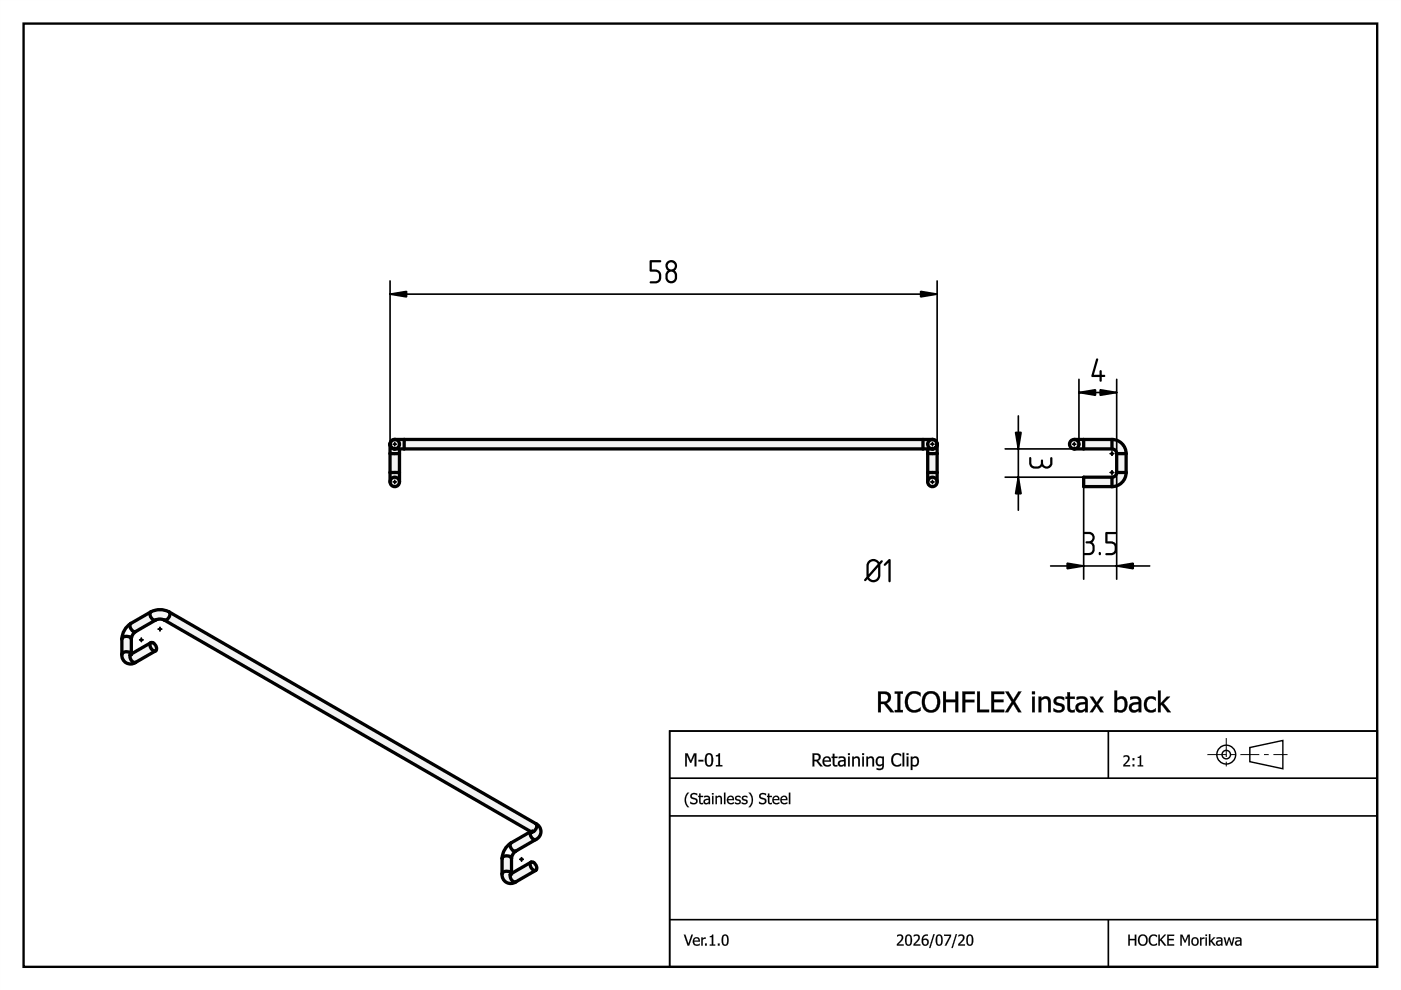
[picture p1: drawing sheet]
<svg xmlns="http://www.w3.org/2000/svg" width="297mm" height="210mm" viewBox="0 0 297 210" stroke-linecap="round" stroke-linejoin="round" font-family="sans-serif">
<g fill="#000">
<path d="M0 0h297v210h-297zM0 0v210h297v-210z"/>
<path d="M186.2 146.6h1.1a1.28 1.28 0 0 1 1.6 .9 1.28 1.28 0 0 1-.9 1.6l1.6 1.9h-.8l-1.4-1.7h-.6v1.7h-.6zM186.8 147.1v1.7a1.24 1.24 0 0 0 1.4-.5 .79 .79 0 0 0 0-.9 .79 .79 0 0 0-.9-.3zM189.7 146.6h1.7v.5h-.5v3.4h.5v.5h-1.7v-.5h.6v-3.4h-.6zM192.4 147.2a2.27 2.27 0 0 1 2.8-.3v.7a1.56 1.56 0 0 0-2-.4 1.56 1.56 0 0 0-.7 1.9 1.5 1.5 0 0 0 1 1.4 1.5 1.5 0 0 0 1.7-.5v.7a2.11 2.11 0 0 1-2.5 0 2.11 2.11 0 0 1-.8-2.2l.1-.6zM196 147.1a2 2 0 0 1 2.5-.3 2 2 0 0 1 .8 2.4 1.94 1.94 0 0 1-2.1 1.9 1.94 1.94 0 0 1-1.7-2.3l.1-1zM196.6 147.4a2.27 2.27 0 0 0 .3 3.1 1.39 1.39 0 0 0 1.4-.3 1.39 1.39 0 0 0 .4-1.4 1.37 1.37 0 0 0-.5-1.5 1.37 1.37 0 0 0-1.6 .1zM200 146.6h.6v1.7h2v-1.7h.5v4.4h-.5v-2.1h-2v2.1h-.6zM204.1 146.6h2.6v.5h-2.1v1.3h2v.5h-2v2.1h-.5zM207.2 146.6h.6v3.9h1.9v.5h-2.5zM210.2 146.6h2.7v.5h-2.1v1.2h2v.6h-2v1.6h2.1v.5h-2.7zM213.2 146.6h.6l1.1 1.7 1-1.7h.6l-1.3 2.2 1.4 2.2h-.7l-1.1-1.8-1.1 1.8h-.6l1.4-2.2zM218.8 147.7h.6v3.3h-.6zM218.8 146.6h.6v.6h-.6zM220.2 147.7h.6v.4a1.12 1.12 0 0 1 1.3-.4 1.12 1.12 0 0 1 .7 1.2v2.1h-.6v-1.9a.79 .79 0 0 0-.4-.9 .79 .79 0 0 0-1 .4v2.4h-.6zM223.7 147.9a1.92 1.92 0 0 1 1.9 0v.6a1.22 1.22 0 0 0-1.6-.1 .78 .78 0 0 0 1 .8 .99 .99 0 0 1 .7 1.2 .99 .99 0 0 1-1.2 .7l-1.1-.3v-.6a1.26 1.26 0 0 0 1.8 .1 .84 .84 0 0 0-1.1-.8 .91 .91 0 0 1-.7-.7 .91 .91 0 0 1 .3-.9zM226.3 146.8h.6v.9h1v.5h-1v1.5a.64 .64 0 0 0 .2 .8 .64 .64 0 0 0 .8 0v.5a1.05 1.05 0 0 1-1.6-1v-1.8h-.4v-.5h.4zM228.7 149.6a.66 .66 0 0 0 .2 .9 .66 .66 0 0 0 .9-.1l.3-.2v-.9l-1 .1zM228.3 147.8a1.71 1.71 0 0 1 2.3 .6v2.6h-.5v-.4a1.13 1.13 0 0 1-2-.1 1.13 1.13 0 0 1 1.2-1.6l.8-.1a.79 .79 0 0 0-1.3-.6l-.5 .2zM231.1 147.7h.6l.8 1.2 .8-1.2h.7l-1.2 1.6 1.2 1.7h-.7l-.8-1.2-.8 1.2h-.6l1.1-1.6zM236.8 148.5v1.9a1.03 1.03 0 0 0 1.2 .1 1.03 1.03 0 0 0 .5-1.2 .92 .92 0 0 0-.5-1.1 .92 .92 0 0 0-1.2 .3zM236.3 146.4h.5v1.7a1.29 1.29 0 0 1 1.6-.3 1.29 1.29 0 0 1 .6 1.5 1.44 1.44 0 0 1-.5 1.5 1.44 1.44 0 0 1-1.7 0v.2h-.5zM240.1 149.6a.66 .66 0 0 0 .1 .9 .66 .66 0 0 0 1-.1l.2-.2v-.9l-1 .1zM239.6 147.8a1.71 1.71 0 0 1 2.3 .6l.1 2.6h-.6v-.4a1.13 1.13 0 0 1-1.9-.1 1.13 1.13 0 0 1 1.1-1.6l.8-.1a.79 .79 0 0 0-1.2-.6l-.6 .2zM243 148.1a1.74 1.74 0 0 1 2-.2v.6a1.14 1.14 0 0 0-1.4-.2 1.14 1.14 0 0 0-.5 1.4 1.09 1.09 0 0 0 .8 .8 1.09 1.09 0 0 0 1.1-.3v.6a1.66 1.66 0 0 1-2-.1 1.66 1.66 0 0 1-.3-2.1zM245.5 146.4h.6v2.7l1.3-1.4h.7l-1.4 1.4 1.5 1.9h-.7l-1.2-1.6-.2 .2v1.4h-.6z"/>
<path d="M186.1 146.6h1.6l.7 .3a1.2 1.2 0 0 1 .1 1.9l-.5 .3 1.6 1.9h-.8l-1.4-1.7h-.6v1.7h-.7zM186.2 146.6v4.4h.6l-.1-1.8h.7l1.4 1.8h.7l-1.6-1.9 .8-.5 .2-.8-.1-.6-.9-.5zM186.8 147.1v1.7l.9-.1 .3-.2 .2-.2v-.8l-.5-.3zM186.7 147.1l1.3 .2a.88 .88 0 0 1 .1 1.3l-.4 .2h-1zM189.7 146.6h1.7v.5h-.5v3.4h.5v.5h-1.7v-.5h.6v-3.4h-.6zM189.7 146.6v.5l.6-.1v3.6l-.6-.1v.5h1.7v-.5l-.6 .1v-3.6l.6 .1v-.5zM192.4 147.1l.9-.5h.9l1 .3v.8l-.7-.5a1.41 1.41 0 0 0-1.6 .3 1.97 1.97 0 0 0 .7 3h.7l.9-.5v.7l-.6 .2a2.03 2.03 0 0 1-2.2-.4l-.4-.7a2.75 2.75 0 0 1 0-1.9zM192.4 147.2a2.64 2.64 0 0 0 .6 3.7l1.2 .1 .7-.2 .3-.1v-.7l-.5 .4a1.47 1.47 0 0 1-1.4 .1l-.5-.3-.3-.6-.1-.8 .1-.8 .5-.7 .6-.3 .9 .1 .7 .5v-.7l-.6-.2a2.14 2.14 0 0 0-2.2 .5zM196 147.1l.6-.4a1.84 1.84 0 0 1 1.6 0 1.92 1.92 0 0 1 1.2 2.1l-.2 1-.4 .7a1.8 1.8 0 0 1-2 .5l-.8-.5-.4-.7a2.89 2.89 0 0 1 0-2zM196 147.1a2.69 2.69 0 0 0 .6 3.8 1.89 1.89 0 0 0 2.6-1.1v-1.7l-.4-1a2.04 2.04 0 0 0-2.8 0zM196.4 147.5a2.64 2.64 0 0 0 0 2.6 1.31 1.31 0 0 0 2 0l.3-1.3-.1-.7a1.26 1.26 0 0 0-.9-1 1.26 1.26 0 0 0-1.3 .4zM196.5 147.3l.5-.2 .6-.1 .8 .5a2.35 2.35 0 0 1-.4 3 1.42 1.42 0 0 1-1.5-.3 1.42 1.42 0 0 1-.5-1.4l.1-.8zM199.9 146.6h.7v1.7h2l-.1-1.7h.7v4.4h-.7v-2.1h-1.9v2.1h-.7zM200 146.6v4.4h.6l-.1-2.2h2.1v2.2h.5v-4.4h-.5v1.8h-2.1l.1-1.8zM204 146.6h2.7v.6l-2.1-.1v1.3l2-.1v.6h-2l.1 2.1h-.7zM204.1 146.6v4.4h.5v-2.1h2v-.5h-2v-1.3h2.1v-.5zM207.1 146.6h.7v3.9l1.9-.1v.6h-2.6zM207.2 146.6v4.4h2.5v-.5h-2l.1-3.9zM210.1 146.6h2.8v.6h-2.1v1.1h2v.6h-2v1.6l2.1-.1v.6h-2.8zM210.2 146.6v4.4h2.7v-.5h-2.2v-1.7h2.1v-.5l-2.1 .1v-1.3h2.2v-.5zM213.1 146.6h.7l1.1 1.7 1-1.7h.7l-1.4 2.2 1.4 2.2h-.7l-1.1-1.8-1 1.8h-.7l1.4-2.2zM213.2 146.6l1.3 2.2-1.4 2.2h.6l1.1-1.8 1.1 1.8h.7l-1.5-2.2 1.4-2.2h-.6l-1 1.8-1.1-1.8zM218.8 147.7h.6v3.3h-.6zM218.8 147.7v3.3h.6v-3.3zM218.8 146.6h.7v.6h-.7zM218.8 146.6v.6h.6v-.6zM220.2 147.7h.6v.4l.4-.4a.98 .98 0 0 1 1.3 .2l.3 .7v2.4h-.6l-.1-2.6a.92 .92 0 0 0-1.3 .2v2.4h-.6zM220.2 147.7v3.3h.6l-.1-2.5 .9-.4 .4 .1 .2 .3v2.5h.6v-2.1a1.1 1.1 0 0 0-.8-1.2 1.1 1.1 0 0 0-1.3 .5l.1-.5zM223.7 147.9l.6-.3 1 .1 .3 .2v.6l-.2-.1a.93 .93 0 0 0-1.4 .2l.1 .3 .3 .1a1.09 1.09 0 0 1 1.4 1.2 1.09 1.09 0 0 1-1.6 .9l-.9-.3v-.7l.8 .5h.7l.3-.2v-.4l-1.6-.8-.1-.6zM223.7 147.9a.88 .88 0 0 0-.3 .9 .88 .88 0 0 0 .7 .7l.6 .2a.54 .54 0 0 1 .4 .7 .54 .54 0 0 1-.8 .2l-.9-.4v.6l.4 .2h1.2l.4-.2a1.07 1.07 0 0 0 .2-1.3l-1.6-.6-.1-.3 .2-.4a1.35 1.35 0 0 1 1.5 .3v-.6a1.93 1.93 0 0 0-1.9 0zM226.3 146.8h.6v.9h1v.5h-1v1.9l.2 .4 .8-.1v.6a1.49 1.49 0 0 1-1.4-.2l-.2-.5v-2.1h-.4v-.5h.4zM226.3 146.8v1l-.4-.1v.5l.4-.1v1.9a.92 .92 0 0 0 1.2 1h.4l-.1-.5a.78 .78 0 0 1-.9-.1l-.1-2.3 1.1 .1v-.5l-1.1 .1 .1-1zM228.8 149.6l-.2 .4 .1 .4 .7 .1 .7-.3v-.9l-1 .1zM228.7 149.6l.5-.2 .9-.2v1a.84 .84 0 0 1-.8 .4 .84 .84 0 0 1-.7-.6zM228.3 147.8l1-.2a1.23 1.23 0 0 1 1.3 .6l.1 2.8h-.7l.1-.4-.4 .3a1.02 1.02 0 0 1-1.6-.4l-.1-.7 .4-.6 .6-.3 1.1-.1-.1-.4-.4-.2-1.3 .2zM228.3 147.8v.6l.7-.3 .7 .1 .3 .2 .1 .5a1.78 1.78 0 0 0-2 .9v.7l.5 .5h.8l.7-.4v.4h.5v-2.4l-.2-.5-.5-.4zM231 147.7h.8l.7 1.2 .8-1.2h.7l-1.2 1.6 1.2 1.7h-.7l-.8-1.2-.8 1.2h-.7l1.2-1.6zM231.1 147.7l1.1 1.7-1.1 1.6h.6l.8-1.3 .8 1.3h.7l-1.2-1.7 1.2-1.6h-.7l-.8 1.3-.8-1.3zM236.8 148.5v1.9l.8 .2 .4-.2 .3-.4 .2-.7-.2-.8a.99 .99 0 0 0-1.4 .1zM236.8 148.5l.5-.2a.86 .86 0 0 1 1 0 .86 .86 0 0 1 .2 1 1.05 1.05 0 0 1-.5 1.2 1.05 1.05 0 0 1-1.2-.1zM236.3 146.4h.6l-.1 1.6 .5-.2a1.18 1.18 0 0 1 1.7 1.1 1.62 1.62 0 0 1-1.7 2.2l-.5-.3v.2h-.5zM236.3 146.4v4.6h.5v-.2a1.37 1.37 0 0 0 1.8-.2 2.62 2.62 0 0 0 .1-2.5 1.26 1.26 0 0 0-1.9 0v-1.7zM240.1 149.6l-.1 .4 .1 .4 .6 .1 .7-.3v-.9l-1 .1zM240.1 149.6l.5-.2 .8-.2v1a.84 .84 0 0 1-.8 .4 .84 .84 0 0 1-.7-.6zM239.6 147.8l1-.2a1.23 1.23 0 0 1 1.3 .6l.1 2.8h-.6v-.4l-.4 .3a1.02 1.02 0 0 1-1.6-.4l-.1-.7 .5-.6 .6-.3 1-.1v-.4l-.5-.2-1.3 .2zM239.6 147.8v.6l.7-.3 .8 .1 .3 .2v.5a1.78 1.78 0 0 0-2 .9l.1 .7 .5 .5h.7l.7-.4v.4h.6l-.1-2.4-.2-.5-.5-.4zM242.9 148.1l.7-.4h.8l.7 .2v.6l-.7-.3a1.08 1.08 0 0 0-1.1 .4 1.08 1.08 0 0 0-.1 1.1l.2 .6a1.16 1.16 0 0 0 1.2 .2l.5-.3v.6l-.7 .3a1.63 1.63 0 0 1-1.5-.4l-.3-.6-.1-.7 .1-.8zM243 148.1a1.91 1.91 0 0 0 .5 2.9h.9l.6-.2v-.6a1.11 1.11 0 0 1-1.4 .3 1.11 1.11 0 0 1-.5-1.4l.2-.7a.96 .96 0 0 1 1.3-.1l.4 .2v-.6l-.3-.1a1.61 1.61 0 0 0-1.7 .3zM245.5 146.4h.6v2.7l1.3-1.4h.7l-1.4 1.4 1.6 1.9h-.8l-1.2-1.6-.2 .2v1.4h-.6zM245.5 146.4v4.6h.6l-.1-1.4 .3-.2 1.2 1.6h.7l-1.5-1.9 1.4-1.4h-.7l-1.4 1.5 .1-2.8z"/>
<path d="M145.7 168.1h.4a2.11 2.11 0 0 0 0 3 .96 .96 0 0 1-.9-.9 2.3 2.3 0 0 1 .5-2.1zM146.6 168.3l.3-.2 .6 .1 .3 .1v.3a.63 .63 0 0 0-.6-.2 .63 .63 0 0 0-.5 .5l.3 .2a.75 .75 0 0 1 .9 .8 .75 .75 0 0 1-1 .6l-.6-.1v-.4a.68 .68 0 0 0 .7 .3 .68 .68 0 0 0 .6-.5l-.8-.4a.62 .62 0 0 1-.2-1.1zM148.2 168.2h.3v.5h.6v.3h-.6v1.1l.2 .2 .4-.1v.3a.59 .59 0 0 1-.9-.5v-1h-.2v-.3h.2zM149.5 169.8a.39 .39 0 0 0 .2 .5 .39 .39 0 0 0 .5-.2v-.5zM149.3 168.8l.2-.1a.69 .69 0 0 1 1 .6v1.2h-.3v-.2a.6 .6 0 0 1-1-.1 .6 .6 0 0 1 .6-.8l.4-.1v-.2l-.4-.1-.5 .1zM151 168.7h.3v1.8h-.3zM151 168.2h.3v.3h-.3zM151.7 168.7h.3v.2a.59 .59 0 0 1 .7-.2 .59 .59 0 0 1 .4 .7v1.1h-.3v-1a.42 .42 0 0 0-.3-.5 .42 .42 0 0 0-.5 .2v1.3h-.3zM153.5 168.1h.3v2.4h-.3zM154.3 169a.74 .74 0 0 1 1-.2 .74 .74 0 0 1 .3 .9h-1.2a.69 .69 0 0 0 .5 .5 .69 .69 0 0 0 .7-.1v.3a.96 .96 0 0 1-1.3-.2 .96 .96 0 0 1 0-1.2zM154.6 169.1l-.2 .3h.9v-.1a.44 .44 0 0 0-.3-.4 .44 .44 0 0 0-.4 .2zM156 168.9l.8-.2 .2 .1v.3a.42 .42 0 0 0-.5-.2 .42 .42 0 0 0-.3 .5l.2 .1a.58 .58 0 0 1 .7 .6 .58 .58 0 0 1-.9 .4l-.4-.1v-.3a.53 .53 0 0 0 .5 .2 .53 .53 0 0 0 .5-.4l-.3-.1a.53 .53 0 0 1-.6-.3 .53 .53 0 0 1 .1-.6zM157.4 168.9l.8-.2 .3 .1-.1 .3a.42 .42 0 0 0-.5-.2 .42 .42 0 0 0-.3 .5l.2 .1a.58 .58 0 0 1 .7 .6 .58 .58 0 0 1-.8 .4l-.4-.1v-.3a.53 .53 0 0 0 .5 .2 .53 .53 0 0 0 .4-.4l-.3-.1a.53 .53 0 0 1-.6-.3 .53 .53 0 0 1 .1-.6zM158.7 168.1a.96 .96 0 0 1 .9 .9 2.29 2.29 0 0 1-.5 2.1h-.4a2.11 2.11 0 0 0 0-3zM161.2 168.3l.3-.2 .6 .1 .3 .1v.3a.63 .63 0 0 0-.6-.2 .63 .63 0 0 0-.5 .5l.3 .2a.75 .75 0 0 1 .9 .8 .75 .75 0 0 1-1 .6l-.6-.1v-.4a.68 .68 0 0 0 .7 .3 .68 .68 0 0 0 .6-.5l-.8-.4a.62 .62 0 0 1-.2-1.1zM162.8 168.2h.3v.5h.6v.3h-.6v1.1l.2 .2 .4-.1v.3a.59 .59 0 0 1-.9-.5v-1h-.2v-.3h.2zM164 169a.74 .74 0 0 1 .9-.2 .74 .74 0 0 1 .4 .9h-1.3a.69 .69 0 0 0 .5 .5 .69 .69 0 0 0 .7-.1v.3a.96 .96 0 0 1-1.2-.2 .96 .96 0 0 1 0-1.2zM164.2 169.1l-.2 .3h1v-.1a.44 .44 0 0 0-.4-.4 .44 .44 0 0 0-.4 .2zM165.7 169a.74 .74 0 0 1 .9-.2 .74 .74 0 0 1 .3 .9h-1.2a.69 .69 0 0 0 .5 .5 .69 .69 0 0 0 .7-.1v.3a.96 .96 0 0 1-1.2-.2 .96 .96 0 0 1 0-1.2zM165.9 169.1l-.2 .3h1v-.1a.44 .44 0 0 0-.4-.4 .44 .44 0 0 0-.4 .2zM167.3 168.1h.3v2.4h-.3z"/>
<path d="M145.7 168l.4 .1-.5 .6-.1 1.2 .1 .6 .5 .7a.63 .63 0 0 1-.8-.7l-.1-1.2zM145.7 168.1h.1a2.3 2.3 0 0 0 0 3h.3l-.5-.7-.2-1 .2-.7 .5-.6zM146.6 168.3l.5-.2 .6 .1 .1 .1v.4a.6 .6 0 0 0-.6-.3 .6 .6 0 0 0-.5 .5l.5 .3a.72 .72 0 0 1 .7 .9 .72 .72 0 0 1-1 .4l-.6-.1v-.4l.4 .2h.6l.2-.2v-.3a1.13 1.13 0 0 1-1.1-1.1zM146.6 168.3l-.2 .3v.4l.3 .3 .6 .2a.37 .37 0 0 1 .3 .4 .37 .37 0 0 1-.3 .4h-.4l-.6-.3v.4l.4 .1h.6l.4-.2 .2-.3-.1-.5-1-.4-.1-.3 .1-.3 .4-.1 .6 .2v-.3l-.7-.2zM148.2 168.2h.3v.5h.6v.3h-.6v1l.2 .2h.4v.3h-.6l-.2-.2-.1-1.3h-.2v-.3h.2zM148.2 168.2l.1 .6-.3-.1v.3h.3v1.3l.2 .2h.6v-.3h-.5l-.1-.4v-.8h.6v-.3l-.6 .1v-.6zM149.5 169.8v.4h.4l.3-.1v-.5zM149.5 169.8l.8-.2v.5a.41 .41 0 0 1-.6 .2 .41 .41 0 0 1-.2-.5zM149.3 168.8l.2-.1a.83 .83 0 0 1 1 .3l.1 1.5h-.4v-.2l-.2 .2a.57 .57 0 0 1-.7-.1 .57 .57 0 0 1-.1-.7l.4-.3 .6-.1-.2-.3-.7 .1zM149.3 168.8v.3l.8-.1 .2 .4a.78 .78 0 0 0-1.1 .8l.3 .3h.4l.4-.2-.1 .2h.3l-.1-1.6-.3-.2zM151 168.7h.3v1.8h-.3zM151 168.7v1.8h.3v-1.8zM150.9 168.1h.4v.4h-.4zM151 168.2v.3h.3v-.3zM151.7 168.7h.3v.2l.5-.2 .4 .2 .2 1.6h-.3l-.1-1.4a.46 .46 0 0 0-.7 .1v1.3h-.3zM151.7 168.7v1.8h.3v-1.3l.4-.2 .4 .2v1.3h.3v-1.1a.58 .58 0 0 0-.4-.7 .58 .58 0 0 0-.7 .3v-.3zM153.5 168h.3v2.5h-.3zM153.5 168.1v2.4h.3v-2.4zM154.3 168.9v.1a.77 .77 0 0 1 1.1-.1l.2 .8h-1.2a.56 .56 0 0 0 .8 .5l.4-.1v.3l-.5 .1-.6-.1-.3-.3-.1-.7zM154.3 169l-.2 .6 .2 .7 .7 .2 .6-.1v-.3l-.8 .2-.4-.5v-.2l1.2 .1-.2-.8-.5-.2zM154.6 169.1l-.2 .3h.9l-.2-.4zM154.5 169.1l.6-.1 .2 .4h-.9zM156 168.8l.5-.1 .4 .1h.1v.4a.41 .41 0 0 0-.5-.3 .41 .41 0 0 0-.3 .5l.2 .1a.59 .59 0 0 1 .7 .6 .59 .59 0 0 1-.9 .4l-.4-.1v-.4l.4 .3 .5-.2a.29 .29 0 0 0 0-.3 .29 .29 0 0 0-.3 0l-.6-.4zM156 168.9l-.2 .3 .1 .3 .8 .4a.39 .39 0 0 1-.1 .5 .39 .39 0 0 1-.5-.2l-.3-.1v.3l.9 .1 .4-.5-.1-.3-.7-.3-.2-.2 .4-.3 .5 .2v-.3l-.5-.1zM157.4 168.8l.5-.1 .5 .1h.1l-.1 .4a.41 .41 0 0 0-.5-.3 .41 .41 0 0 0-.3 .5l.2 .1a.59 .59 0 0 1 .7 .6 .59 .59 0 0 1-.8 .4l-.5-.1v-.4l.5 .3 .5-.2a.29 .29 0 0 0-.1-.3 .29 .29 0 0 0-.3 0l-.5-.4zM157.5 168.9l-.2 .3 .1 .3 .8 .4a.45 .45 0 0 1-.4 .5 .45 .45 0 0 1-.5-.3v.3l.5 .1 .5-.1 .2-.3-.1-.4-.7-.3-.1-.2 .3-.3 .6 .2v-.3l-.6-.1zM158.7 168a1.09 1.09 0 0 1 .9 1.3 2.26 2.26 0 0 1-.5 1.9l-.4-.1 .6-1v-1zM158.7 168.1a2.01 2.01 0 0 1 .5 2.4l-.5 .6h.4a2.36 2.36 0 0 0 .4-2.3l-.4-.7zM161.1 168.3l.6-.2 .6 .1 .1 .1v.4a.6 .6 0 0 0-.6-.3 .6 .6 0 0 0-.5 .5l.5 .3a.72 .72 0 0 1 .7 .9 .72 .72 0 0 1-1 .4l-.6-.1v-.4l.4 .2h.6l.2-.2v-.3a1.13 1.13 0 0 1-1.2-1.1zM161.2 168.3l-.2 .3v.4l.3 .3 .6 .2a.37 .37 0 0 1 .3 .4 .37 .37 0 0 1-.3 .4h-.4l-.6-.3v.4l.4 .1h.6l.4-.2 .2-.3-.1-.5-1-.4-.2-.3 .2-.3 .3-.1 .7 .2v-.3l-.7-.2zM162.8 168.2h.3v.5h.6v.3h-.6v1l.1 .2h.5v.3h-.6l-.2-.2-.1-1.3h-.2v-.3h.2zM162.8 168.2v.6l-.2-.1v.3h.2l.1 1.3 .2 .2h.6v-.3h-.5l-.1-.4v-.8h.6v-.3l-.6 .1v-.6zM164 168.9v.1a.77 .77 0 0 1 1.1-.1l.2 .8h-1.2a.56 .56 0 0 0 .7 .5l.4-.1v.3l-.5 .1-.6-.1-.3-.3v-.7zM164 169l-.2 .6 .2 .7 .6 .2 .6-.1v-.3l-.8 .2-.4-.5v-.2l1.3 .1-.3-.8-.4-.2zM164.2 169.1l-.2 .3h1l-.3-.4zM164.2 169.1l.5-.1 .3 .4h-1zM165.6 168.9l.1 .1a.77 .77 0 0 1 1.1-.1l.2 .8h-1.2a.56 .56 0 0 0 .7 .5l.4-.1v.3l-.5 .1-.6-.1-.3-.3-.1-.7zM165.7 169l-.2 .6 .2 .7 .6 .2 .6-.1v-.3l-.8 .2-.4-.5v-.2l1.2 .1-.2-.8-.5-.2zM165.9 169.1l-.2 .3h1l-.3-.4zM165.9 169.1l.5-.1 .3 .4h-1zM167.2 168h.4v2.5h-.4zM167.3 168.1v2.4h.3v-2.4z"/>
<path d="M145.3 159.7h.5l.7 1.6 .6-1.6h.5v2.8h-.3v-2.4l-.7 1.6h-.3l-.7-1.6v2.4h-.3zM148.1 161.1h1v.4h-1zM149.8 159.8a.89 .89 0 0 1 1 0 .89 .89 0 0 1 .4 1 1.3 1.3 0 0 1-.9 1.8 1.31 1.31 0 0 1-.8-1.8zM150.1 160.1l-.2 .3-.1 .7a.72 .72 0 0 0 .1 .8 .72 .72 0 0 0 .7 .3l.2-.4v-.7a.72 .72 0 0 0 0-.8 .72 .72 0 0 0-.7-.2zM151.8 160.1a.43 .43 0 0 0 .6-.4h.3v2.5h.4v.3h-1.3v-.3h.5v-1.8h-.5z"/>
<path d="M145.3 159.7h.5l.7 1.6 .6-1.6h.6v2.8h-.4v-2.4l-.7 1.7h-.3l-.7-1.7v2.4h-.3zM145.3 159.7v2.8h.3v-2.4l.7 1.6h.3l.7-1.6v2.4h.3v-2.8h-.5l-.6 1.6-.7-1.6zM148.1 161.1h1.1v.4h-1.1zM148.1 161.1v.4h1v-.4zM149.8 159.8a.91 .91 0 0 1 1 0 .91 .91 0 0 1 .4 1 1.32 1.32 0 0 1-.9 1.8 1.33 1.33 0 0 1-.9-1.8zM149.8 159.8a2.62 2.62 0 0 0-.1 2.4 .84 .84 0 0 0 1.3 0l.2-1.1-.2-1.1a.78 .78 0 0 0-1.2-.2zM150.1 160.1l-.2 .2-.1 .8 .3 1.1 .6-.1 .1-1a.7 .7 0 0 0 0-.7 .7 .7 0 0 0-.7-.3zM150.1 160h.4l.2 .3 .2 .8-.2 .9a.43 .43 0 0 1-.4 .3 .43 .43 0 0 1-.4-.4l-.1-1.3zM151.8 160.1l.4-.1 .1-.3h.4v2.5h.5v.3h-1.4v-.3h.5v-1.8h-.5zM151.8 160.1v.3l.5-.1v1.9h-.5v.3h1.3v-.3h-.5l.1-2.5h-.3l-.2 .3z"/>
<path d="M172.3 159.7h.7a.81 .81 0 0 1 1 .6 .81 .81 0 0 1-.6 1l1 1.2h-.5l-.8-1.1h-.5v1.1h-.3zM172.6 160v1.1a.63 .63 0 0 0 .9-.1 .63 .63 0 0 0-.1-.9zM174.6 160.7a.88 .88 0 0 1 1.2-.3 .88 .88 0 0 1 .4 1.1h-1.5a.82 .82 0 0 0 .6 .7 .82 .82 0 0 0 .8-.2v.4a1.14 1.14 0 0 1-1.4-.2 1.14 1.14 0 0 1-.1-1.5zM174.9 160.8l-.2 .4h1.1a.53 .53 0 0 0-.3-.5 .53 .53 0 0 0-.6 .1zM176.6 159.8h.3v.6h.7v.3h-.7v1a.41 .41 0 0 0 .1 .5 .41 .41 0 0 0 .6 0v.3a.67 .67 0 0 1-1-.6v-1.2h-.3v-.3h.3zM178.1 161.6a.46 .46 0 0 0 .2 .7 .46 .46 0 0 0 .7-.3v-.6zM177.8 160.5l.1-.1a.91 .91 0 0 1 1.4 .7v1.4h-.3v-.2a.73 .73 0 0 1-1 .2 .73 .73 0 0 1-.3-1 .73 .73 0 0 1 .9-.3l.2-.1a.23 .23 0 0 0 .1-.2 .23 .23 0 0 0-.3-.2l-.8 .1zM179.8 160.4h.4v2.1h-.4zM179.8 159.7h.4v.4h-.4zM180.7 160.4h.3v.3a.71 .71 0 0 1 .9-.3 .71 .71 0 0 1 .4 .7v1.4h-.3v-1.2a.5 .5 0 0 0-.3-.6 .5 .5 0 0 0-.7 .2v1.6h-.3zM182.8 160.4h.4v2.1h-.4zM182.8 159.7h.4v.4h-.4zM183.7 160.4h.3v.3a.71 .71 0 0 1 .9-.3 .71 .71 0 0 1 .4 .7v1.4h-.3v-1.2a.5 .5 0 0 0-.3-.6 .5 .5 0 0 0-.7 .2v1.6h-.3zM186.2 160.9a.7 .7 0 0 0-.2 .8 .7 .7 0 0 0 .8 .4l.3-.2v-1.1l-.5-.1zM185.9 160.6a.87 .87 0 0 1 1.2-.1l.3-.1v1.9a1.03 1.03 0 0 1-1.5 .9v-.4a.73 .73 0 0 0 .8 .1 .73 .73 0 0 0 .4-.7 .88 .88 0 0 1-1.2 .1 .88 .88 0 0 1-.2-1.2zM189.3 160.1a1.44 1.44 0 0 1 1.7-.2v.5a1.01 1.01 0 0 0-1.3-.3 1.01 1.01 0 0 0-.3 1.4 .96 .96 0 0 0 .7 .7 .96 .96 0 0 0 .9-.3v.4a1.38 1.38 0 0 1-1.7-.1 1.38 1.38 0 0 1-.3-1.7zM191.4 159.6h.3v2.9h-.3zM192.2 160.4h.4v2.1h-.4zM192.2 159.7h.4v.4h-.4zM193.1 160.4h.4v.2a.81 .81 0 0 1 1-.1 .81 .81 0 0 1 .3 .9 .92 .92 0 0 1-.3 1 .92 .92 0 0 1-1 0v.9h-.4zM193.5 160.9v1.2a.73 .73 0 0 0 .9-.1 .73 .73 0 0 0 0-1 .56 .56 0 0 0-.9-.1z"/>
<path d="M172.3 159.7l1.4 .2a.76 .76 0 0 1 .2 1.1l-.5 .3 1.1 1.2h-.6l-.8-1.1h-.5l.1 1.1h-.4zM172.3 159.7v2.8h.3v-1.1h.5l.8 1.1h.5l-1-1.2 .4-.3 .1-.9-.5-.3zM172.6 160v1.1l.8-.2 .2-.6-.3-.2zM172.6 160l.9 .1a.56 .56 0 0 1 0 .8l-.9 .2zM174.6 160.7a.92 .92 0 0 1 1.4-.1l.2 .9h-1.4a.66 .66 0 0 0 .8 .7l.6-.2v.4l-.3 .1a1.28 1.28 0 0 1-1.3-.2l-.2-.8zM174.7 160.7l-.3 .8 .3 .8 .7 .2 .7-.1v-.4l-.4 .2h-.5l-.3-.1-.2-.4v-.2h1.5l-.3-.9-.6-.2zM174.9 160.8l-.2 .4h1.1v-.2a.51 .51 0 0 0-.9-.2zM174.9 160.8l.7-.1 .3 .5h-1.2zM176.5 159.8h.4v.6h.7v.3h-.7v1.2l.2 .3 .5-.1v.4h-.6l-.4-.2v-1.6h-.3v-.3h.3zM176.6 159.8v.6h-.3v.3h.3v1.2a.58 .58 0 0 0 .8 .6h.2v-.3h-.5l-.2-.2v-1.3h.7v-.3h-.7v-.6zM178.1 161.6v.5l.5 .1 .4-.2v-.6zM178.1 161.6l.9-.2v.6a.48 .48 0 0 1-.7 .2 .48 .48 0 0 1-.2-.6zM177.8 160.5l.3-.1a.98 .98 0 0 1 1.2 .3v1.8h-.4l.1-.2-.3 .2a.68 .68 0 0 1-.9-.1 .68 .68 0 0 1-.1-.9l.5-.3 .8-.1-.1-.2-.3-.2-.8 .1zM177.8 160.5v.3l.9-.1 .3 .4a.92 .92 0 0 0-1.3 1.1l.3 .3h.5l.5-.3v.3h.3l-.1-1.9-.4-.2zM179.8 160.4h.4v2.1h-.4zM179.8 160.4v2.1h.4v-2.1zM179.8 159.7h.4v.4h-.4zM179.8 159.7v.4h.4v-.4zM180.7 160.4h.3v.3l.7-.4 .5 .3 .1 .3v1.6h-.4v-1.6a.55 .55 0 0 0-.9 .1v1.5h-.3zM180.7 160.4v2.1h.3v-1.6l.6-.2 .3 .2 .1 1.6h.3v-1.4a.69 .69 0 0 0-.5-.7 .69 .69 0 0 0-.8 .3v-.3zM182.8 160.4h.4v2.1h-.4zM182.8 160.4v2.1h.4v-2.1zM182.8 159.7h.4v.4h-.4zM182.8 159.7v.4h.4v-.4zM183.7 160.4h.4l-.1 .3 .7-.4 .5 .3 .1 .3v1.6h-.4v-1.6a.55 .55 0 0 0-.9 .1l.1 1.5h-.4zM183.7 160.4v2.1h.3v-1.6l.6-.2 .3 .2 .1 1.6h.3v-1.4a.69 .69 0 0 0-.5-.7 .69 .69 0 0 0-.8 .3v-.3zM186.2 160.9a.69 .69 0 0 0-.2 .8 .69 .69 0 0 0 .8 .4l.3-.2v-1.1l-.5-.1zM186.2 160.9l.4-.2 .5 .1v1.1a.68 .68 0 0 1-1 .1l-.1-.6zM185.9 160.6l.5-.2 .7 .1 .3-.1v1.9a1.09 1.09 0 0 1-1.6 .9v-.4l.5 .2 .7-.2 .1-.6a.8 .8 0 0 1-1.2 0l-.3-.8zM186 160.7a1.04 1.04 0 0 0-.3 1.1 1.04 1.04 0 0 0 .9 .6l.5-.2a.66 .66 0 0 1-.3 .8 .66 .66 0 0 1-.8-.1l-.1-.1v.4l.6 .1 .5-.1 .3-.4 .1-2.4-.4 .1a.85 .85 0 0 0-1 .2zM189.3 160l.4-.2 .6-.1 .8 .2v.5l-.4-.3a.92 .92 0 0 0-1.1 .2 1.12 1.12 0 0 0-.2 1.2 1.12 1.12 0 0 0 1.1 .7l.6-.4v.5l-.9 .3-.7-.2-.4-.5-.2-1zM189.3 160.1a1.67 1.67 0 0 0 .4 2.4h.8l.5-.2v-.4l-.2 .1a.97 .97 0 0 1-1.2 0l-.3-.9 .3-.8 .6-.3 .8 .4v-.5l-1-.2zM191.3 159.6h.4v2.9h-.4zM191.4 159.6v2.9h.3v-2.9zM192.2 160.4h.4v2.1h-.4zM192.2 160.4v2.1h.4v-2.1zM192.2 159.7h.4v.4h-.4zM192.2 159.7v.4h.4v-.4zM193.1 160.4h.4v.2l.2-.2a.79 .79 0 0 1 .9 .1 .79 .79 0 0 1 .3 .9 .92 .92 0 0 1-.4 1 .92 .92 0 0 1-1 0v.9h-.4zM193.1 160.4v2.9h.4l-.1-.9 .6 .1 .6-.3a1.64 1.64 0 0 0 0-1.6 .79 .79 0 0 0-1.2 .1l.1-.3zM193.5 160.9v1.2h.7l.3-.4-.1-.8-.4-.2zM193.4 160.9l.3-.1a.54 .54 0 0 1 .7 0 .54 .54 0 0 1 .1 .6 .67 .67 0 0 1-.3 .7 .67 .67 0 0 1-.8 0z"/>
<path d="M238.2 160.3a.81 .81 0 0 1 1.2 .2 .81 .81 0 0 1-.3 1.1l-.6 .6h1.1v.3h-1.4v-.3l.4-.5a.87 .87 0 0 0 .4-1.3l-.8 .2zM240.1 160.7h.4v.5h-.4zM240.1 162h.4v.5h-.4zM241.2 160.5l.7-.3v2.1h.5v.2h-1.2v-.2h.4v-1.6h-.4z"/>
<path d="M238.2 160.3l.6-.2 .5 .2a.78 .78 0 0 1 .1 .9l-.9 1h1.1v.3h-1.5v-.3l1-1.1 .1-.3-.3-.4-.7 .2zM238.2 160.3v.3l.6-.2 .4 .2a1.03 1.03 0 0 1-.5 1l-.5 .6v.3h1.4v-.3h-1.2l.8-.8 .3-.4a.75 .75 0 0 0-.4-.8 .75 .75 0 0 0-.9 .1zM240.1 160.7h.4v.5h-.4zM240.1 160.7v.5h.4v-.5zM240.1 162h.4v.5h-.4zM240.1 162v.5h.4v-.5zM241.2 160.5l.4-.1 .1-.3h.3l-.1 2.2 .5-.1v.3h-1.2v-.3h.4v-1.5h-.4zM241.2 160.5v.2h.5v1.6h-.5v.2h1.2v-.2h-.5v-2.1z"/>
<path d="M145 198.2h.3l.7 1.9 .6-1.9h.3l-.8 2.3h-.3zM147.1 199a.74 .74 0 0 1 .9-.2 .74 .74 0 0 1 .4 .9h-1.2a.69 .69 0 0 0 .4 .5 .69 .69 0 0 0 .8-.1v.3a.96 .96 0 0 1-1.3-.2 .96 .96 0 0 1 0-1.2zM147.3 199.1l-.1 .3h.9v-.1a.44 .44 0 0 0-.3-.4 .44 .44 0 0 0-.5 .2zM148.7 198.7h.3v.3l.6-.2v.3l-.6 .2v1.2h-.3zM149.5 200h.4v.5h-.4zM150.5 198.5l.7-.3v2.1h.4v.2h-1.1v-.2h.4v-1.6h-.4zM152.2 200h.4v.5h-.4zM153.3 198.2a.83 .83 0 0 1 1 .2 .83 .83 0 0 1 .2 .9 .83 .83 0 0 1-.2 1 .83 .83 0 0 1-1 .1 1.96 1.96 0 0 1 0-2.2zM153.5 198.4l-.2 .7a.92 .92 0 0 0 .4 1.2 1.32 1.32 0 0 0 .3-1.8z"/>
<path d="M145 198.2h.3l.7 1.9 .6-1.9h.3l-.8 2.3h-.3zM145 198.2l.8 2.3h.3l.8-2.3h-.3l-.6 1.9-.7-1.9zM147.1 198.9v.1a.77 .77 0 0 1 1.1-.1l.2 .8h-1.2a.56 .56 0 0 0 .7 .5l.5-.1v.3a.98 .98 0 0 1-1.3-.2 .98 .98 0 0 1 0-1.3zM147.1 199l-.2 .6 .2 .7 .7 .2 .6-.1v-.3l-.8 .2-.4-.5v-.2l1.2 .1-.2-.8-.5-.2zM147.3 199.1l-.1 .3h.9l-.2-.4zM147.3 199.1l.6-.1 .2 .4h-.9zM148.7 198.7h.3v.3l.6-.3v.4l-.6 .2v1.2h-.3zM148.7 198.7v1.8h.3v-1.3l.6-.1v-.3l-.6 .2v-.3zM149.5 200h.4v.5h-.4zM149.5 200v.5h.4v-.5zM150.5 198.5l.4-.1 .1-.3h.2v2.2l.5-.1v.3h-1.2v-.3h.4v-1.5h-.4zM150.5 198.5v.2h.4v1.6h-.4v.2h1.1v-.2h-.4v-2.1zM152.2 200h.4v.5h-.4zM152.2 200v.5h.4v-.5zM153.3 198.2l.7-.1 .3 .3a1.7 1.7 0 0 1-.3 2.1l-.7-.1-.2-.4-.1-1.1zM153.3 198.3a1.75 1.75 0 0 0 .2 2.2h.5l.3-.3a1.91 1.91 0 0 0-.3-2zM153.5 198.5l-.2 .8 .2 .9h.5l.1-.6a.91 .91 0 0 0-.4-1.2zM153.5 198.4h.4l.2 .2v1.4a.36 .36 0 0 1-.4 .3 .36 .36 0 0 1-.3-.3l-.1-1.1z"/>
<path d="M190.2 198.3a.81 .81 0 0 1 1.2 .2 .81 .81 0 0 1-.3 1.1l-.6 .6h1.1v.3h-1.4v-.3l.4-.5a.87 .87 0 0 0 .4-1.3l-.8 .2zM192.2 198.2a.83 .83 0 0 1 1 .2 .83 .83 0 0 1 .2 .9 .83 .83 0 0 1-.2 1 .83 .83 0 0 1-1 .1 1.96 1.96 0 0 1 0-2.2zM192.4 198.4l-.2 .7a.92 .92 0 0 0 .4 1.2 1.32 1.32 0 0 0 .3-1.8zM193.7 198.3a.81 .81 0 0 1 1.2 .2 .81 .81 0 0 1-.3 1.1l-.6 .6h1.1v.3h-1.4v-.3l.4-.5a.87 .87 0 0 0 .4-1.3l-.8 .2zM195.8 198.3l.8-.2 .1 .4a.69 .69 0 0 0-1 .7 .75 .75 0 0 1 1.2 .3 .75 .75 0 0 1-.7 1 .75 .75 0 0 1-.8-.8l.1-.8zM195.7 199.4v.1a.51 .51 0 0 0 .4 .8 .51 .51 0 0 0 .6-.6 .51 .51 0 0 0-.8-.4zM197.9 198.1h.3l-.9 2.9h-.3zM198.7 198.2a.83 .83 0 0 1 1 .2 .83 .83 0 0 1 .2 .9 .83 .83 0 0 1-.2 1 .83 .83 0 0 1-1 .1 1.96 1.96 0 0 1 0-2.2zM198.9 198.4l-.2 .7a.92 .92 0 0 0 .4 1.2 1.32 1.32 0 0 0 .3-1.8zM200.2 198.2h1.4v.3l-1 2h-.3l1.1-2.1h-1.2zM202.6 198.1h.3l-.9 2.9h-.3zM203.2 198.3a.81 .81 0 0 1 1.2 .2 .81 .81 0 0 1-.3 1.1l-.7 .6h1.2v.3h-1.4v-.3l.4-.5a.87 .87 0 0 0 .4-1.3l-.8 .2zM205.2 198.2a.83 .83 0 0 1 1 .2 .83 .83 0 0 1 .2 .9 .83 .83 0 0 1-.2 1 .83 .83 0 0 1-1 .1 1.96 1.96 0 0 1 0-2.2zM205.4 198.4l-.2 .7a.92 .92 0 0 0 .4 1.2 1.32 1.32 0 0 0 .3-1.8z"/>
<path d="M190.2 198.2l.6-.1 .5 .2a.78 .78 0 0 1 .1 .9l-.9 1h1.1v.3h-1.5v-.3l1-1.1 .1-.3-.3-.4-.7 .2zM190.2 198.3v.3l.6-.2 .4 .2a1.03 1.03 0 0 1-.5 1l-.5 .6v.3h1.4v-.3h-1.2l.8-.8 .3-.4a.75 .75 0 0 0-.4-.8 .75 .75 0 0 0-.9 .1zM192.2 198.2l.7-.1 .3 .3a1.7 1.7 0 0 1-.3 2.1l-.7-.1-.3-.4v-1.1zM192.2 198.3a1.75 1.75 0 0 0 .2 2.2h.5l.3-.3a1.91 1.91 0 0 0-.3-2zM192.4 198.5l-.2 .8 .2 .9h.4l.2-.6a.91 .91 0 0 0-.4-1.2zM192.4 198.4h.4l.2 .2v1.4a.36 .36 0 0 1-.4 .3 .36 .36 0 0 1-.3-.3l-.1-1.1zM193.7 198.2l.6-.1 .5 .2a.78 .78 0 0 1 .1 .9l-.9 1h1.1v.3h-1.4v-.3l.9-1.1 .1-.3-.2-.4-.8 .2zM193.7 198.3v.3l.6-.2 .4 .2a1.03 1.03 0 0 1-.5 1l-.5 .6v.3h1.4v-.3h-1.2l.9-.8 .2-.4a.75 .75 0 0 0-.4-.8 .75 .75 0 0 0-.9 .1zM195.8 198.3l.8-.2h.1v.4a.67 .67 0 0 0-1 .7l.7-.2a.68 .68 0 0 1 .5 .9l-.2 .4a.69 .69 0 0 1-1 0l-.2-.3-.1-.7zM195.7 198.5l-.3 .6 .1 .9 .4 .5h.6l.4-.4v-.7l-.5-.4-.7 .2 .2-.6 .3-.2 .5 .1v-.3h-.6zM195.6 199.7a.5 .5 0 0 0 1 0 .5 .5 0 0 0-1 0zM195.7 199.4l.6-.1 .3 .2a.48 .48 0 0 1-.1 .6 .48 .48 0 0 1-.6 .1zM197.9 198h.3l-.9 3h-.3zM197.9 198.1l-.9 2.9h.3l.9-2.9zM198.7 198.2l.7-.1 .3 .3a1.7 1.7 0 0 1-.3 2.1l-.7-.1-.3-.4v-1.1zM198.7 198.3a1.75 1.75 0 0 0 .2 2.2h.4l.4-.3a1.91 1.91 0 0 0-.3-2zM198.9 198.5l-.2 .8 .2 .9h.4l.2-.6a.91 .91 0 0 0-.4-1.2zM198.9 198.4h.3l.3 .2v1.4a.36 .36 0 0 1-.4 .3 .36 .36 0 0 1-.3-.3l-.1-1.1zM200.1 198.2h1.6v.3l-1.1 2h-.3l1.1-2.1-1.3 .1zM200.2 198.2v.2h1.2l-1.1 2.1h.3l1-2v-.3zM202.6 198h.3l-.9 3h-.3zM202.6 198.1l-.9 2.9h.3l.9-2.9zM203.2 198.2l.6-.1 .5 .2a.78 .78 0 0 1 .1 .9l-1 1h1.2v.3h-1.5v-.3l1-1.1 .1-.3-.3-.4-.7 .2zM203.2 198.3v.3l.5-.2 .4 .1a.76 .76 0 0 1-.4 1.1l-.5 .6v.3h1.4v-.3h-1.2l.8-.8 .3-.6a.77 .77 0 0 0-1.3-.5zM205.2 198.2l.4-.1a.93 .93 0 0 1 .8 1.2 .84 .84 0 0 1-.2 1 .84 .84 0 0 1-1 .1l-.3-.4v-.7v-.7zM205.2 198.3a1.75 1.75 0 0 0 .2 2.2h.4l.4-.3a2.61 2.61 0 0 0 0-1.8l-.4-.2zM205.4 198.5l-.2 .4v1l.2 .3 .3 .1 .3-.6v-.8l-.2-.5zM205.4 198.4h.3l.3 .2v1.4a.36 .36 0 0 1-.4 .3 .36 .36 0 0 1-.3-.3l-.1-1.1z"/>
<path d="M239.2 198.2h.3v.9h1.1v-.9h.3v2.3h-.3v-1.1h-1.1v1.1h-.3zM241.6 198.4a1.12 1.12 0 0 1 1.4 0 1.12 1.12 0 0 1 .3 1.4 1.07 1.07 0 0 1-1.5 .6 1.07 1.07 0 0 1-.5-1.4zM241.9 198.5a.99 .99 0 0 0-.3 1.1 .99 .99 0 0 0 .9 .6 .94 .94 0 0 0 .5-1.1 .94 .94 0 0 0-1-.7zM243.8 198.4a1.23 1.23 0 0 1 1.5-.1v.4a.87 .87 0 0 0-1.2-.1 .87 .87 0 0 0-.2 1.1 .82 .82 0 0 0 1.4 .3v.3a1.18 1.18 0 0 1-1.5-.1 1.18 1.18 0 0 1-.1-1.6zM245.6 198.2h.3v1l1-1h.3l-.9 1 1 1.3h-.4l-.9-1.1-.1 .2v.9h-.3zM247.5 198.2h1.4v.2h-1.1v.7h1.1v.3h-1.1v.8h1.1v.3h-1.4zM250.3 198.2h.4l.6 1.3 .5-1.3h.5v2.3h-.3v-2l-.7 1.4h-.1l-.6-1.4v2h-.3zM252.8 198.9a.84 .84 0 0 1 1.1 .2 .84 .84 0 0 1 0 1.1 .84 .84 0 0 1-1.1 .1l-.2-.7zM253 199.1a.62 .62 0 0 0-.1 .8 .62 .62 0 0 0 .8 .2 .62 .62 0 0 0 .1-.8 .62 .62 0 0 0-.8-.2zM254.4 198.7h.3v.3l.7-.2v.3l-.7 .2v1.2h-.3zM255.6 198.7h.3v1.8h-.3zM255.6 198.2h.3v.3h-.3zM256.3 198.1h.3v1.4l.7-.8h.4l-.7 .8 .8 1h-.4l-.7-.8-.1 .8h-.3zM258.2 199.8a.39 .39 0 0 0 .2 .5 .39 .39 0 0 0 .5-.2v-.5zM257.9 198.8l.3-.1a.69 .69 0 0 1 1 .6v1.2h-.3v-.2a.6 .6 0 0 1-1-.1 .6 .6 0 0 1 .6-.8l.4-.1-.1-.2-.3-.1-.6 .1zM259.5 198.7h.3l.3 1.4 .4-1.4h.2l.4 1.4 .3-1.4h.3l-.4 1.8h-.3l-.4-1.4-.4 1.4h-.3zM262.2 199.8a.39 .39 0 0 0 .2 .5 .39 .39 0 0 0 .5-.2v-.5zM262 198.8l.2-.1a.69 .69 0 0 1 1 .6v1.2h-.3v-.2a.6 .6 0 0 1-1-.1 .6 .6 0 0 1 .6-.8l.4-.1v-.2l-.4-.1-.5 .1z"/>
<path d="M239.2 198.2h.4v.9h1v-.9h.3v2.3h-.3v-1.1h-1.1l.1 1.1h-.4zM239.2 198.2v2.3h.3v-1.2h1.1v1.2h.3v-2.3h-.3v.9h-1.1v-.9zM241.5 198.4l.6-.3 .6 .1a1.43 1.43 0 0 1 .4 2 1.04 1.04 0 0 1-1.2 .3l-.4-.3-.2-.5v-.7zM241.6 198.4a1.21 1.21 0 0 0-.2 1.5 1.21 1.21 0 0 0 1.3 .6l.6-.7v-.8l-.3-.6a1.09 1.09 0 0 0-1.4 0zM241.8 198.6a1.47 1.47 0 0 0 0 1.4 .7 .7 0 0 0 1 0l.1-1.1a.67 .67 0 0 0-.4-.5 .67 .67 0 0 0-.7 .2zM241.9 198.5l.6-.1 .3 .2a.93 .93 0 0 1 .2 1.2 .93 .93 0 0 1-1.1 .4l-.2-.3-.1-.6zM243.8 198.4l.4-.2 .5-.1 .6 .2v.4l-.3-.2a.77 .77 0 0 0-.9 .1 .93 .93 0 0 0-.2 1.1 .93 .93 0 0 0 .9 .5l.5-.2v.3l-.3 .2a1.02 1.02 0 0 1-1.4-.6l-.1-.8zM243.8 198.4v.1a1.54 1.54 0 0 0 0 1.7l.4 .3h.6l.5-.2v-.3l-.3 .2a.78 .78 0 0 1-.9-.2l-.2-.4 .1-.8 .6-.4 .7 .3v-.4l-.3-.1a1.17 1.17 0 0 0-1.2 .2zM245.6 198.2h.3v1l1-1h.4l-1 1 1 1.3h-.4l-.9-1.1-.1 .2v.9h-.3zM245.6 198.2v2.3h.3v-.9l.1-.2 .9 1.1h.4l-1-1.3 .9-1h-.3l-1 1.1v-1.1zM247.5 198.2h1.5v.3h-1.2v.6h1.1v.3h-1.1v.8h1.2v.3h-1.5zM247.5 198.2v2.3h1.4v-.3h-1.1v-.9h1.1v-.2h-1.1v-.7h1.1v-.2zM250.3 198.2h.4l.6 1.3 .5-1.3h.5v2.3h-.4v-2l-.5 1.4h-.3l-.6-1.4 .1 2h-.3zM250.3 198.2v2.3h.3l-.1-2 .7 1.4h.1l.6-1.4 .1 2h.3v-2.3h-.5l-.5 1.3-.6-1.3zM252.8 198.9a.86 .86 0 0 1 1.1 .1 .86 .86 0 0 1 0 1.2 .86 .86 0 0 1-1.1 .1l-.2-.7zM252.8 199a.88 .88 0 0 0-.1 1.2 .88 .88 0 0 0 1.2 .1 1.28 1.28 0 0 0 0-1.4l-.5-.2zM253 199.1l-.1 .5 .1 .5a.44 .44 0 0 0 .7 0l.1-.5-.1-.5-.3-.1zM253 199.1a.48 .48 0 0 1 .7 0 .63 .63 0 0 1 .1 .9 .63 .63 0 0 1-.8 .1l-.1-.5zM254.4 198.7h.3v.3l.7-.3v.4l-.7 .2v1.2h-.3zM254.4 198.7v1.8h.3v-1.3l.7-.1v-.3l-.7 .2v-.3zM255.6 198.7h.3v1.8h-.3zM255.6 198.7v1.8h.3v-1.8zM255.6 198.1h.3v.4h-.3zM255.6 198.2v.3h.3v-.3zM256.3 198h.3v1.5l.7-.8h.4l-.7 .8 .8 1h-.4l-.7-.8-.1 .8h-.3zM256.3 198.1v2.4h.3v-.7l.1-.2 .7 .9h.4l-.9-1 .8-.8h-.4l-.7 .8v-1.4zM258.2 199.8v.4l.2 .1 .5-.2v-.5zM258.2 199.7l.7-.1v.5a.41 .41 0 0 1-.5 .2 .41 .41 0 0 1-.2-.6zM257.9 198.8l.7-.1 .5 .2 .1 1.6h-.3v-.2l-.7 .2-.3-.2-.1-.3 .2-.4 .9-.3-.3-.3-.7 .1zM257.9 198.8v.3l.8-.1 .2 .4a.78 .78 0 0 0-1 .8l.2 .3h.4l.4-.2v.2h.3l-.1-1.6-.5-.2zM259.4 198.7h.4l.3 1.4 .4-1.4h.2l.4 1.4 .3-1.4h.4l-.5 1.8h-.3l-.4-1.4-.4 1.4h-.3zM259.5 198.7l.4 1.8h.3l.4-1.4 .4 1.4h.3l.4-1.8h-.3l-.2 1.5-.5-1.5h-.2l-.4 1.5-.3-1.5zM262.2 199.8v.4l.3 .1 .4-.2v-.5zM262.2 199.7l.7-.1v.5a.41 .41 0 0 1-.5 .2 .41 .41 0 0 1-.2-.6zM262 198.8l.7-.1 .4 .2 .1 1.6h-.3v-.2l-.6 .2-.4-.2-.1-.3 .2-.4 .9-.3-.2-.3-.7 .1zM262 198.8v.3l.8-.1 .1 .4a.78 .78 0 0 0-1 .8l.3 .3h.4l.3-.2v.2h.3l-.1-1.6-.4-.2z"/>
</g>
<path d="M5 5h287v200h-287z" fill="none" stroke="#000" stroke-width=".5"/>
<path d="M142 155h150v50h-150z" fill="none" stroke="#000" stroke-width=".4"/>
<path d="M235 155v10M142 165h150M142 173h150M142 195h150M235 195v10" fill="none" stroke="#000" stroke-width=".35"/>
<path d="M256 160h17M260 156.5v7" fill="none" stroke="#000" stroke-width=".21" stroke-dasharray="4 1 1 1" stroke-linecap="butt"/>
<g fill="none" stroke="#000" stroke-width=".3">
<path d="M265 158.5l7-1.5v6l-7-1.5z"/>
<circle cx="260" cy="160" r="2"/>
<circle cx="260" cy="160" r=".9"/>
</g>
<g fill="#f1f3f5">
<path d="M83 93.5l.7-.3h114a1 1 0 0 1 1 1v8a1 1 0 0 1-1 1 1 1 0 0 1-1-1v-7h-112v7a1 1 0 0 1-1 1 1 1 0 0 1-1-1v-8z" fill-rule="evenodd"/>
<path d="M85.7 93.2h110v2h-110z" fill-rule="evenodd"/>
<path d="M82.7 96.2h2v4h-2z" fill-rule="evenodd"/>
<path d="M196.7 96.2h2v4h-2z" fill-rule="evenodd"/>
<path d="M83.7 93.2h2v2h-2a1 1 0 0 0 1-1 1 1 0 0 0-1-1z" fill-rule="evenodd"/>
<path d="M196.7 100.2h2v2a1 1 0 0 0-1-1 1 1 0 0 0-1 1z" fill-rule="evenodd"/>
<path d="M82.7 100.2h2v2a1 1 0 0 0-1-1 1 1 0 0 0-1 1z" fill-rule="evenodd"/>
<path d="M195.7 93.2h2a1 1 0 0 0-1 1 1 1 0 0 0 1 1h-2z" fill-rule="evenodd"/>
<path d="M82.7 94.2a1.35 1.35 0 0 0 1.6 1h.4v1h-2z" fill-rule="evenodd"/>
<path d="M196.7 95.2h.2a1.76 1.76 0 0 0 1.7-.6l.1-.4v2h-2z" fill-rule="evenodd"/>
<circle cx="197.7" cy="94.2" r="1"/>
<circle cx="83.7" cy="94.2" r="1"/>
<circle cx="83.7" cy="102.2" r="1"/>
<circle cx="197.7" cy="102.2" r="1"/>
</g>
<g fill="none" stroke="#000" stroke-width=".7">
<path d="M82.7 94.2a1 1 0 0 0 1 1M82.7 94.2v8M82.7 96.2h2M83.7 93.2a1 1 0 0 1 1 1 1 1 0 0 1-1 1M83.7 93.2a1 1 0 0 0-1 1M83.7 93.2a1 1 0 0 0-1 1 1 1 0 0 0 1 1M83.7 95.2h114M83.7 93.2h114M84.7 95.2v1M84.7 96.2v6M85.7 93.2v2M195.7 93.2v2"/>
<path d="M196.7 95.2v1M196.7 96.2v6M196.7 96.2h2M197.7 93.2a1 1 0 0 0-1 1 1 1 0 0 0 1 1M197.7 93.2a1 1 0 0 1 1 1M197.7 93.2a1 1 0 0 1 1 1 1 1 0 0 1-1 1M198.7 94.2a1 1 0 0 1-1 1M198.7 94.2v8M82.7 100.2h2M196.7 100.2h2"/>
<circle cx="83.7" cy="102.2" r="1"/>
<circle cx="197.7" cy="102.2" r="1"/>
</g>
<g fill="#fff" stroke="#000" stroke-width=".35">
<path d="M83.7 101.8v.7zM83.3 102.2h.7z" fill-rule="evenodd"/>
<path d="M83.7 93.8v.7zM83.3 94.2h.7z" fill-rule="evenodd"/>
<path d="M197.7 101.8v.7zM197.3 102.2h.7z" fill-rule="evenodd"/>
<path d="M197.7 93.8v.7zM197.3 94.2h.7z" fill-rule="evenodd"/>
</g>
<path d="M137.8 55.3l.2-.1 2.2 .1-.1 .3h-1.9v1.5a1.54 1.54 0 0 1 2 1.1 1.54 1.54 0 0 1-1.2 1.9h-1l-.3-.2 .2-.2 1-.1a1.03 1.03 0 0 0 .8-1 1.03 1.03 0 0 0-.8-1l-1.2-.1zM141.8 57.8l-.2 .5a1.03 1.03 0 0 0 .2 1.1 .77 .77 0 0 0 .8 .1 .77 .77 0 0 0 .5-.6 .86 .86 0 0 0-.2-1 .86 .86 0 0 0-.9-.2zM141.6 56.4a.76 .76 0 0 0 1.5 0 .76 .76 0 0 0-1.5 0zM141.3 55.6a1.25 1.25 0 0 1 1.9-.1 1.25 1.25 0 0 1-.1 1.9 1.49 1.49 0 0 1 .4 1.7 1.49 1.49 0 0 1-1.5 .9 1.58 1.58 0 0 1-.4-2.6l-.5-.8v-.6z" fill="#000"/>
<path d="M82.7 59.6v40.6M198.7 59.6v40.6M82.7 62.4h116" fill="none" stroke="#000" stroke-width=".35"/>
<path d="M82.7 62.4l3.5-.6v1.1zM195.2 61.8l3.5 .6-3.5 .5z" fill="#000" stroke="#000" stroke-width=".35"/>
<g fill="#f1f3f5">
<path d="M227.1 93.5l.7-.3h8a3 3 0 0 1 3 3v4a3 3 0 0 1-3 3h-6v-2h6a1 1 0 0 0 1-1v-4a1 1 0 0 0-1-1h-8a1 1 0 0 1-1-.6 1 1 0 0 1 .3-1.1z" fill-rule="evenodd"/>
<path d="M229.8 93.2h6v2h-6z" fill-rule="evenodd"/>
<path d="M229.8 101.2h6v2h-6z" fill-rule="evenodd"/>
<path d="M236.8 96.2h2v4h-2z" fill-rule="evenodd"/>
<path d="M235.8 93.2a3 3 0 0 1 3 3h-2a1 1 0 0 0-1-1z" fill-rule="evenodd"/>
<path d="M235.8 101.2a1 1 0 0 0 1-1h2a3 3 0 0 1-3 3z" fill-rule="evenodd"/>
<path d="M227.8 93.2h2v2h-2a1 1 0 0 0 1-1 1 1 0 0 0-1-1z" fill-rule="evenodd"/>
<circle cx="227.8" cy="94.2" r="1"/>
</g>
<g fill="none" stroke="#000" stroke-width=".7">
<path d="M227.8 93.2a1 1 0 0 1 1 1 1 1 0 0 1-1 1M227.8 93.2a1 1 0 0 0-1 1 1 1 0 0 0 1 1M227.8 95.2h8M227.8 93.2h8M229.8 93.2v2M235.8 95.2a1 1 0 0 1 1 1M235.8 93.2a3 3 0 0 1 3 3M235.8 93.2v2M236.8 96.2v4M236.8 96.2h2M238.8 96.2v4M235.8 101.2h-6v2h6"/>
<path d="M235.8 101.2v2M236.8 100.2a1 1 0 0 1-1 1M236.8 100.2h2M238.8 100.2a3 3 0 0 1-3 3"/>
</g>
<g fill="#fff" stroke="#000" stroke-width=".35">
<path d="M235.8 99.8v.7zM235.4 100.2h.7z" fill-rule="evenodd"/>
<path d="M227.8 93.8v.7zM227.4 94.2h.7z" fill-rule="evenodd"/>
<path d="M235.8 95.8v.7zM235.4 96.2h.7z" fill-rule="evenodd"/>
<path d="M235.8 95.8v.7zM235.4 96.2h.7z" fill-rule="evenodd"/>
<path d="M235.8 99.8v.7zM235.4 100.2h.7z" fill-rule="evenodd"/>
</g>
<g fill="#000">
<path d="M232.5 76h.3v.3l-.9 3.2h1.2v-.9l.3-.1 .2 .1v.9h.6l.1 .2v.2h-.7v.9l-.3 .1-.2-.2v-.8h-1.5l-.2-.2zM218.3 96.9l.3 .1a2.02 2.02 0 0 0 .5 1.8 1.1 1.1 0 0 0 1.2 0 1.1 1.1 0 0 0 .4-1.3l.2-.1 .2 .3a.81 .81 0 0 0 .5 1.1 .81 .81 0 0 0 1.1-.6v-1.1l.3-.1 .1 .2a1.8 1.8 0 0 1-.9 2.1h-.6l-.7-.4a1.74 1.74 0 0 1-2.6-.1l-.1-.6z"/>
<path d="M229.7 112.9l.3-.1a1.8 1.8 0 0 1 2.1 .9v.6l-.5 .7a1.74 1.74 0 0 1-.1 2.6l-1.6 .1-.2-.1 .1-.3a2.02 2.02 0 0 0 1.7-.5 1.1 1.1 0 0 0 0-1.2 1.1 1.1 0 0 0-1.2-.4l-.1-.2 .2-.2a.81 .81 0 0 0 1.2-.5 .81 .81 0 0 0-.7-1.1h-1.1zM232.9 117.4a.32 .32 0 0 1 .6 0 .32 .32 0 0 1-.6 0zM234.4 112.9l.2-.1 2.2 .1-.1 .3-1.9 .1v1.5a1.54 1.54 0 0 1 2 1 1.54 1.54 0 0 1-1.2 1.9h-1l-.2-.2 .1-.2h1a1.03 1.03 0 0 0 .9-1.1 1.03 1.03 0 0 0-.9-1l-1.1-.1z"/>
</g>
<path d="M213.1 95.2h16.7M215.9 88.2v20M228.8 83.2h8M228.8 80.4v13.8M236.8 80.4v15.8M213.1 101.2h16.7v21.6M222.8 120h21M236.8 100.2v22.6" fill="none" stroke="#000" stroke-width=".35"/>
<path d="M215.3 91.7h1.2l-.6 3.5zM228.8 83.2l3.5-.6v1.2zM233.3 82.6l3.5 .6-3.5 .6zM215.9 101.2l.6 3.5h-1.2zM226.3 119.4l3.5 .6-3.5 .6zM236.8 120l3.5-.6v1.2z" fill="#000" stroke="#000" stroke-width=".35"/>
<g fill="#f1f3f5">
<path d="M27.8 132.2l4.7-2.7 1.7-.2 1.6 .4 77.8 44.9a1.85 1.85 0 0 1 1.1 1.7 1.85 1.85 0 0 1-1.1 1.7l-4.2 2.4-.6 .6-.4 1v3.2l4.2-2.4a1.15 1.15 0 0 1 1 1.7l-4.2 2.5a1.85 1.85 0 0 1-2 .1 1.85 1.85 0 0 1-1-1.8v-3.3a1.15 1.15 0 0 1 2 0l.2-.7 .8-.9a1.15 1.15 0 0 1-1-1.7l4.1-2.4-77.7-44.8-1.1-.2-.7 .2-4.2 2.4-.8 .9-.2 .7a1.15 1.15 0 0 0-2 0v3.3a1.85 1.85 0 0 0 1 1.7 1.85 1.85 0 0 0 2-.1l4.2-2.4a1.15 1.15 0 0 0-1-1.7l-4.2 2.4 .1-3.6 .3-.7 .6-.5a1.15 1.15 0 0 1-1-1.7z" fill-rule="evenodd"/>
<path d="M35.8 129.7l77.8 44.9a1.08 1.08 0 0 1 0 1.2 1.08 1.08 0 0 1-1.1 .5l-77.7-44.8a1.15 1.15 0 0 0 1-1.8z" fill-rule="evenodd"/>
<path d="M26.9 132.9l-.9 1.5-.2 1.1a1.15 1.15 0 0 1 2 0v3.2a1.22 1.22 0 0 0-2 .1l.1-3.9 .6-1.5 1.3-1.2 4.2-2.5a1.15 1.15 0 0 0 1 1.8l-4.2 2.4a1.15 1.15 0 0 1-1-1.7z" fill-rule="evenodd"/>
<path d="M108.3 185.3l4.3-2.5a1.15 1.15 0 0 0 1 1.7l-4.2 2.5a1.2 1.2 0 0 1-1.1-1.7z" fill-rule="evenodd"/>
<path d="M27.7 138.8l4.3-2.5a1.15 1.15 0 0 0 1 1.7l-4.2 2.4a1.2 1.2 0 0 1-1.1-1.6z" fill-rule="evenodd"/>
<path d="M32 129.7a3.8 3.8 0 0 1 4 .2 1.12 1.12 0 0 1-.3 1.2 1.12 1.12 0 0 1-1.2 .2h-1.1a1.09 1.09 0 0 1-1.3-.2 1.09 1.09 0 0 1-.1-1.4z" fill-rule="evenodd"/>
<path d="M25.9 138.5a1.29 1.29 0 0 1 1.9 .2l-.1 .1a1.2 1.2 0 0 0 1.1 1.6 1.82 1.82 0 0 1-2.1 .1 1.82 1.82 0 0 1-.8-2z" fill-rule="evenodd"/>
<path d="M106.5 185.1a1.29 1.29 0 0 1 1.9 .1l-.1 .1a1.2 1.2 0 0 0 1.1 1.7 1.82 1.82 0 0 1-2.1 0 1.82 1.82 0 0 1-.8-1.9z" fill-rule="evenodd"/>
<path d="M113.6 174.6a1.79 1.79 0 0 1 1.1 1.8 1.79 1.79 0 0 1-1.4 1.6 1.12 1.12 0 0 1-.7-1.6h.1a1.2 1.2 0 0 0 .9-1.8z" fill-rule="evenodd"/>
<path d="M107.5 179.5l-.6 .9-.4 1.1-.1 3.8a1.22 1.22 0 0 1 2-.1v-3.2a1.15 1.15 0 0 0-2 0l.5-1.6 1-1.3 4.6-2.8a1.21 1.21 0 0 0 1.1 1.7l-4.2 2.4a1.15 1.15 0 0 1-1-1.7z" fill-rule="evenodd"/>
<path d="M32 136.3a1.15 1.15 0 0 1 1 1.7 1.15 1.15 0 0 1-1-1.7z" fill-rule="evenodd"/>
<path d="M112.6 182.8a1.15 1.15 0 0 1 1 1.7 1.15 1.15 0 0 1-1-1.7z" fill-rule="evenodd"/>
<path d="M112.6 176.4l.1 .1z" fill-rule="evenodd"/>
<path d="M27.6 138.8l.2-.1z" fill-rule="evenodd"/>
<path d="M108.2 185.3l.2-.1z" fill-rule="evenodd"/>
</g>
<g fill="none" stroke="#000" stroke-width=".7">
<path d="M25.8 138.8a1.85 1.85 0 0 0 1 1.7 1.85 1.85 0 0 0 2-.1M25.8 135.5a1.15 1.15 0 0 1 2 0M25.8 135.5v3.3M27.8 138.7l-.1 .1M27.8 132.2l-.9 .7-.6 .9-.5 1.7M27.8 138.7a1.15 1.15 0 0 0 1 1.7M27.8 132.2a1.15 1.15 0 0 0 1 1.7M27.8 135.5v3.2a1.2 1.2 0 0 0-2 .1M28.8 133.9l-.8 .9-.2 .7M32 136.3a1.15 1.15 0 0 1 1 1.7M32 136.3a1.15 1.15 0 0 0 1 1.7M32 129.7l1.6-.4h1.2l1 .4"/>
<path d="M32 129.7a1.15 1.15 0 0 0 1 1.8M32 136.3l-4.2 2.4M32 129.7l-4.2 2.5M33 131.5l.7-.2 1.1 .2M33 138l-4.2 2.4M33 131.5l-4.2 2.4M34.8 131.5l77.8 44.9M35.8 129.7a1.15 1.15 0 0 1-1 1.8M35.8 129.7l77.8 44.9M108.4 178.7l-.9 .8-.6 .9-.5 1.6M108.4 178.7a1.15 1.15 0 0 0 1 1.7M112.5 176.3l-4.1 2.4"/>
<path d="M112.5 176.3a1.2 1.2 0 0 0 1.1 1.7M112.6 176.4h.1M113.6 174.6a1.85 1.85 0 0 1 1.1 1.7 1.85 1.85 0 0 1-1.1 1.7M113.6 174.6a1.15 1.15 0 0 1-1 1.8M113.6 178l-4.2 2.4M106.4 185.3a1.85 1.85 0 0 0 1 1.8 1.85 1.85 0 0 0 2-.1M106.4 182a1.15 1.15 0 0 1 2 0M106.4 182v3.3M108.4 185.2l-.1 .1M108.4 185.2a1.15 1.15 0 0 0 1 1.8M108.4 182v3.2a1.2 1.2 0 0 0-2 .1M109.4 180.4l-.8 .9-.2 .7"/>
<path d="M112.6 182.8a1.15 1.15 0 0 1 1 1.7M112.6 182.8a1.15 1.15 0 0 0 1 1.7M112.6 182.8l-4.2 2.4M113.6 184.5l-4.2 2.5"/>
</g>
<g fill="#fff" stroke="#000" stroke-width=".35">
<path d="M27.7 138.6v.7zM27.3 138.9h.7z" fill-rule="evenodd"/>
<path d="M30 135.3v.7zM29.6 135.7h.7z" fill-rule="evenodd"/>
<path d="M30 135.3v.7zM29.6 135.7h.7z" fill-rule="evenodd"/>
<path d="M33.9 133.1v.7zM33.6 133.4h.7z" fill-rule="evenodd"/>
<path d="M33.9 133v.7zM33.6 133.4h.7z" fill-rule="evenodd"/>
<path d="M108.3 185.1v.7zM107.9 185.5h.7z" fill-rule="evenodd"/>
<path d="M110.6 181.8v.7zM110.2 182.2h.7z" fill-rule="evenodd"/>
<path d="M110.6 181.9v.7zM110.2 182.2h.7z" fill-rule="evenodd"/>
<path d="M112.8 176v.7zM112.5 176.3h.7z" fill-rule="evenodd"/>
</g>
<path d="M184.1 118.9a1.48 1.48 0 0 1 2.3 .3l.4-.4h.3v.4l-.5 .5 .1 2.3a1.49 1.49 0 0 1-1.1 1.4 1.49 1.49 0 0 1-1.7-.6l-.3 .4h-.3l-.1-.3 .5-.6v-2.7zM186.2 120.2l-1.9 2.2a1.01 1.01 0 0 0 1.1 .6 1.01 1.01 0 0 0 .8-1zM184.5 119.2l-.3 .5v2.1l1.9-2.2a1.02 1.02 0 0 0-1.6-.4zM188.4 118.6h.3l.1 .2v4.4l-.1 .2h-.2a13.1 13.1 0 0 1-.1-4.1l-.7 .6h-.3l.1-.4z" fill="#000"/>
</svg>
